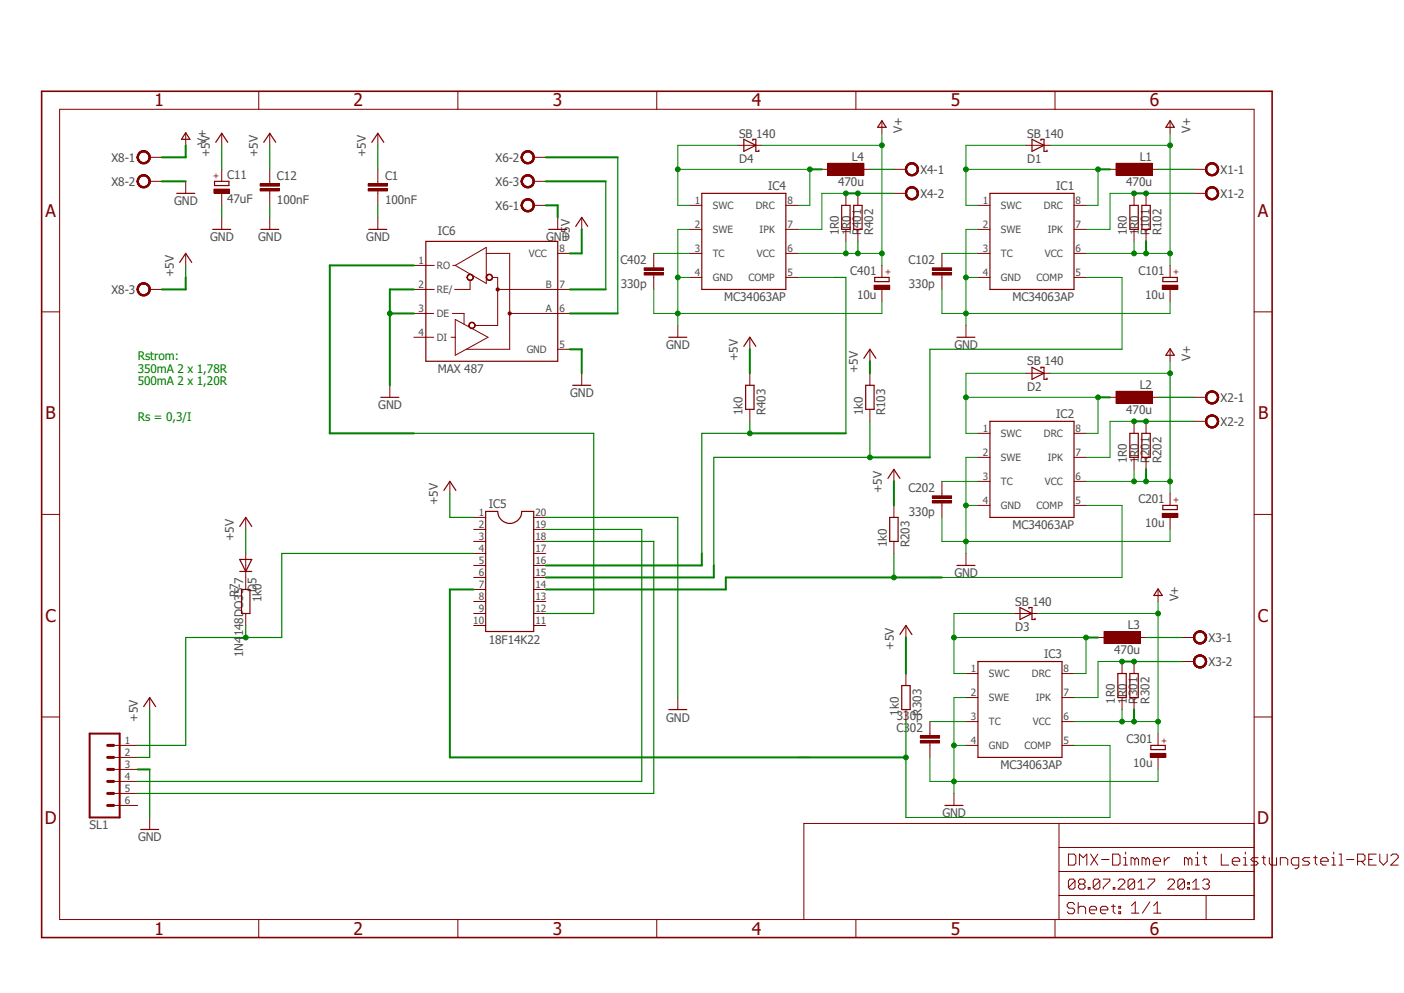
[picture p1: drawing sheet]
<svg xmlns="http://www.w3.org/2000/svg" width="297mm" height="210mm" viewBox="0 0 297 210" stroke-linecap="round" stroke-linejoin="round" font-family="sans-serif">
<defs><g id="words">
<g font-size="3.7" fill="#800000">
<text x="32.7" y="22.5">1</text>
<text x="74.8" y="22.5">2</text>
<text x="116.9" y="22.5">3</text>
<text x="159" y="22.5">4</text>
<text x="201.1" y="22.5">5</text>
<text x="243.2" y="22.5">6</text>
<text x="9.6" y="45.8">A</text>
<text x="266.1" y="45.8">A</text>
<text x="9.7" y="88.7">B</text>
<text x="266.1" y="88.7">B</text>
<text x="9.6" y="131.5">C</text>
<text x="266.1" y="131.5">C</text>
<text x="9.5" y="174.4">D</text>
<text x="266" y="174.4">D</text>
<text x="32.7" y="197.7">1</text>
<text x="74.8" y="197.7">2</text>
<text x="116.9" y="197.7">3</text>
<text x="159" y="197.7">4</text>
<text x="201.1" y="197.7">5</text>
<text x="243.3" y="197.7">6</text>
</g>
<g font-size="2.5" fill="#505050">
<text x="156.3" y="29.1">SB 140</text>
<text x="190.9" y="28.2" transform="rotate(-90 190.9 28.2)">V+</text>
<text x="217.3" y="29.1">SB 140</text>
<text x="251.8" y="28.2" transform="rotate(-90 251.8 28.2)">V+</text>
<text x="23.6" y="34.2">X8-1</text>
<text x="43.6" y="30.7" transform="rotate(-90 43.6 30.7)">V+</text>
<text x="44.4" y="33.3" transform="rotate(-90 44.4 33.3)">+5V</text>
<text x="54.5" y="33.3" transform="rotate(-90 54.5 33.3)">+5V</text>
<text x="77.4" y="33.3" transform="rotate(-90 77.4 33.3)">+5V</text>
<text x="104.8" y="34.2">X6-2</text>
<text x="156.3" y="34.4">D4</text>
<text x="180.2" y="34">L4</text>
<text x="217.3" y="34.4">D1</text>
<text x="241.1" y="34">L1</text>
<text x="23.6" y="39.2">X8-2</text>
<text x="48" y="37.8">C11</text>
<text x="58.6" y="38">C12</text>
<text x="81.5" y="38">C1</text>
<text x="104.8" y="39.2">X6-3</text>
<text x="162.5" y="40.2">IC4</text>
<text x="177.3" y="39.4">470u</text>
<text x="194.7" y="36.7">X4-1</text>
<text x="194.7" y="41.8">X4-2</text>
<text x="223.4" y="40.2">IC1</text>
<text x="238.3" y="39.4">470u</text>
<text x="258.2" y="36.7">X1-1</text>
<text x="258.2" y="41.8">X1-2</text>
<text x="36.8" y="43.4">GND</text>
<text x="48" y="42.9">47uF</text>
<text x="58.6" y="43.1">100nF</text>
<text x="81.5" y="43.1">100nF</text>
<text x="104.8" y="44.3">X6-1</text>
<text x="44.5" y="51.1">GND</text>
<text x="54.6" y="51.1">GND</text>
<text x="77.5" y="51.1">GND</text>
<text x="92.6" y="49.8">IC6</text>
<text x="115.5" y="51.1">GND</text>
<text x="120.5" y="51.1" transform="rotate(-90 120.5 51.1)">+5V</text>
<text x="177.4" y="49.8" transform="rotate(-90 177.4 49.8)">1R0</text>
<text x="180" y="49.8" transform="rotate(-90 180 49.8)">1R0</text>
<text x="182.2" y="49.8" transform="rotate(-90 182.2 49.8)">R401</text>
<text x="184.7" y="49.8" transform="rotate(-90 184.7 49.8)">R402</text>
<text x="238.4" y="49.8" transform="rotate(-90 238.4 49.8)">1R0</text>
<text x="240.9" y="49.8" transform="rotate(-90 240.9 49.8)">1R0</text>
<text x="243.2" y="49.8" transform="rotate(-90 243.2 49.8)">R101</text>
<text x="245.7" y="49.8" transform="rotate(-90 245.7 49.8)">R102</text>
<text x="36.7" y="58.7" transform="rotate(-90 36.7 58.7)">+5V</text>
<text x="131.2" y="55.8">C402</text>
<text x="179.9" y="58.2">C401</text>
<text x="192.2" y="55.8">C102</text>
<text x="240.8" y="58.2">C101</text>
<text x="23.6" y="62.1">X8-3</text>
<text x="131.3" y="60.8">330p</text>
<text x="153.2" y="63.8">MC34063AP</text>
<text x="181.3" y="63.2">10u</text>
<text x="192.3" y="60.8">330p</text>
<text x="214.2" y="63.8">MC34063AP</text>
<text x="242.3" y="63.2">10u</text>
<text x="140.9" y="73.9">GND</text>
<text x="156.1" y="76.4" transform="rotate(-90 156.1 76.4)">+5V</text>
<text x="201.9" y="73.9">GND</text>
<text x="217.3" y="77.3">SB 140</text>
<text x="251.8" y="76.4" transform="rotate(-90 251.8 76.4)">V+</text>
<text x="92.6" y="79">MAX 487</text>
<text x="181.5" y="79" transform="rotate(-90 181.5 79)">+5V</text>
<text x="217.3" y="82.6">D2</text>
<text x="241.1" y="82.3">L2</text>
<text x="80" y="86.6">GND</text>
<text x="120.6" y="84">GND</text>
<text x="157.1" y="87.8" transform="rotate(-90 157.1 87.8)">1k0</text>
<text x="161.9" y="87.8" transform="rotate(-90 161.9 87.8)">R403</text>
<text x="182.5" y="87.8" transform="rotate(-90 182.5 87.8)">1k0</text>
<text x="187.3" y="87.8" transform="rotate(-90 187.3 87.8)">R103</text>
<text x="223.4" y="88.5">IC2</text>
<text x="238.3" y="87.6">470u</text>
<text x="258.2" y="84.9">X2-1</text>
<text x="258.2" y="90">X2-2</text>
<text x="238.4" y="98" transform="rotate(-90 238.4 98)">1R0</text>
<text x="240.9" y="98" transform="rotate(-90 240.9 98)">1R0</text>
<text x="243.2" y="98" transform="rotate(-90 243.2 98)">R201</text>
<text x="245.7" y="98" transform="rotate(-90 245.7 98)">R202</text>
<text x="92.6" y="106.9" transform="rotate(-90 92.6 106.9)">+5V</text>
<text x="103.4" y="107.5">IC5</text>
<text x="186.6" y="104.4" transform="rotate(-90 186.6 104.4)">+5V</text>
<text x="192.2" y="104">C202</text>
<text x="240.8" y="106.4">C201</text>
<text x="192.3" y="109.1">330p</text>
<text x="214.2" y="112">MC34063AP</text>
<text x="242.3" y="111.5">10u</text>
<text x="49.4" y="114.5" transform="rotate(-90 49.4 114.5)">+5V</text>
<text x="187.6" y="115.8" transform="rotate(-90 187.6 115.8)">1k0</text>
<text x="192.4" y="115.8" transform="rotate(-90 192.4 115.8)">R203</text>
<text x="54.2" y="125.2" transform="rotate(-90 54.2 125.2)">D5</text>
<text x="201.9" y="122.1">GND</text>
<text x="50.5" y="126.3" transform="rotate(-90 50.5 126.3)">R7</text>
<text x="55.3" y="127.3" transform="rotate(-90 55.3 127.3)">1k0</text>
<text x="214.8" y="128.1">SB 140</text>
<text x="249.3" y="127.2" transform="rotate(-90 249.3 127.2)">V+</text>
<text x="103.4" y="136.1">18F14K22</text>
<text x="189.1" y="137.4" transform="rotate(-90 189.1 137.4)">+5V</text>
<text x="214.8" y="133.4">D3</text>
<text x="238.6" y="133.1">L3</text>
<text x="255.7" y="135.7">X3-1</text>
<text x="51.4" y="139" transform="rotate(-90 51.4 139)">1N4148DO35-7</text>
<text x="220.9" y="139.2">IC3</text>
<text x="235.7" y="138.4">470u</text>
<text x="255.7" y="140.8">X3-2</text>
<text x="235.8" y="148.8" transform="rotate(-90 235.8 148.8)">1R0</text>
<text x="238.4" y="148.8" transform="rotate(-90 238.4 148.8)">1R0</text>
<text x="240.6" y="148.8" transform="rotate(-90 240.6 148.8)">R301</text>
<text x="243.2" y="148.8" transform="rotate(-90 243.2 148.8)">R302</text>
<text x="29.1" y="152.6" transform="rotate(-90 29.1 152.6)">+5V</text>
<text x="140.9" y="152.6">GND</text>
<text x="189.7" y="154.8">C302</text>
<text x="189.7" y="152.2">330p</text>
<text x="190.1" y="151.3" transform="rotate(-90 190.1 151.3)">1k0</text>
<text x="194.9" y="151.3" transform="rotate(-90 194.9 151.3)">R303</text>
<text x="238.3" y="157.2">C301</text>
<text x="211.6" y="162.7">MC34063AP</text>
<text x="239.7" y="162.3">10u</text>
<text x="199.4" y="172.9">GND</text>
<text x="19" y="175.4">SL1</text>
<text x="29.2" y="178">GND</text>
</g>
<g font-size="2.5" fill="#008000">
<text x="29.1" y="76.2">Rstrom:</text>
<text x="29.1" y="78.8">350mA 2 x 1,78R</text>
<text x="29.1" y="81.5">500mA 2 x 1,20R</text>
<text x="29.1" y="89.1">Rs = 0,3/I</text>
</g>
<g font-size="2.1" fill="#505050">
<text x="147" y="43.1">1</text>
<text x="150.8" y="44.2">SWC</text>
<text x="159.9" y="44.2">DRC</text>
<text x="166.6" y="43.1">8</text>
<text x="207.9" y="43.1">1</text>
<text x="211.8" y="44.2">SWC</text>
<text x="220.9" y="44.2">DRC</text>
<text x="227.5" y="43.1">8</text>
<text x="118.4" y="53.2">8</text>
<text x="147" y="48.1">2</text>
<text x="147" y="53.2">3</text>
<text x="150.8" y="49.3">SWE</text>
<text x="160.7" y="49.3">IPK</text>
<text x="166.6" y="48.1">7</text>
<text x="166.6" y="53.2">6</text>
<text x="207.9" y="48.1">2</text>
<text x="207.9" y="53.2">3</text>
<text x="211.8" y="49.3">SWE</text>
<text x="221.7" y="49.3">IPK</text>
<text x="227.5" y="48.1">7</text>
<text x="227.5" y="53.2">6</text>
<text x="88.6" y="55.8">1</text>
<text x="92.4" y="56.9">RO</text>
<text x="111.8" y="54.4">VCC</text>
<text x="147" y="58.3">4</text>
<text x="150.8" y="54.4">TC</text>
<text x="150.8" y="59.4">GND</text>
<text x="158.3" y="59.4">COMP</text>
<text x="160.1" y="54.4">VCC</text>
<text x="166.6" y="58.3">5</text>
<text x="207.9" y="58.3">4</text>
<text x="211.8" y="54.4">TC</text>
<text x="211.8" y="59.4">GND</text>
<text x="219.3" y="59.4">COMP</text>
<text x="221.1" y="54.4">VCC</text>
<text x="227.5" y="58.3">5</text>
<text x="88.6" y="60.8">2</text>
<text x="88.6" y="65.9">3</text>
<text x="92.4" y="62">RE/</text>
<text x="115.4" y="65.9">A</text>
<text x="115.4" y="60.8">B</text>
<text x="118.4" y="60.8">7</text>
<text x="118.4" y="65.9">6</text>
<text x="88.6" y="71">4</text>
<text x="92.4" y="67.1">DE</text>
<text x="92.4" y="72.1">DI</text>
<text x="111.4" y="74.6">GND</text>
<text x="118.4" y="73.5">5</text>
<text x="207.9" y="91.3">1</text>
<text x="211.8" y="92.4">SWC</text>
<text x="220.9" y="92.4">DRC</text>
<text x="227.5" y="91.3">8</text>
<text x="207.9" y="96.4">2</text>
<text x="207.9" y="101.5">3</text>
<text x="211.8" y="97.5">SWE</text>
<text x="221.7" y="97.5">IPK</text>
<text x="227.5" y="96.4">7</text>
<text x="227.5" y="101.5">6</text>
<text x="207.9" y="106.6">4</text>
<text x="211.8" y="102.6">TC</text>
<text x="211.8" y="107.7">GND</text>
<text x="219.3" y="107.7">COMP</text>
<text x="221.1" y="102.6">VCC</text>
<text x="227.5" y="106.6">5</text>
<text x="101.3" y="109.1">1</text>
<text x="101.3" y="111.6">2</text>
<text x="113.3" y="111.6">19</text>
<text x="113.3" y="109.1">20</text>
<text x="101.3" y="114.2">3</text>
<text x="101.3" y="116.7">4</text>
<text x="101.3" y="119.3">5</text>
<text x="113.3" y="119.3">16</text>
<text x="113.3" y="116.7">17</text>
<text x="113.3" y="114.2">18</text>
<text x="101.3" y="121.8">6</text>
<text x="101.3" y="124.3">7</text>
<text x="113.3" y="124.3">14</text>
<text x="113.3" y="121.8">15</text>
<text x="100.1" y="131.9">10</text>
<text x="101.3" y="126.8">8</text>
<text x="101.3" y="129.4">9</text>
<text x="113.3" y="131.9">11</text>
<text x="113.3" y="129.4">12</text>
<text x="113.3" y="126.8">13</text>
<text x="205.4" y="142.1">1</text>
<text x="209.2" y="143.2">SWC</text>
<text x="218.3" y="143.2">DRC</text>
<text x="225" y="142.1">8</text>
<text x="205.4" y="147.2">2</text>
<text x="209.2" y="148.3">SWE</text>
<text x="219.1" y="148.3">IPK</text>
<text x="225" y="147.2">7</text>
<text x="205.4" y="152.2">3</text>
<text x="209.2" y="153.4">TC</text>
<text x="218.5" y="153.4">VCC</text>
<text x="225" y="152.2">6</text>
<text x="26.4" y="157.3">1</text>
<text x="26.4" y="159.9">2</text>
<text x="205.4" y="157.3">4</text>
<text x="209.2" y="158.5">GND</text>
<text x="216.7" y="158.4">COMP</text>
<text x="225" y="157.3">5</text>
<text x="26.4" y="162.4">3</text>
<text x="26.4" y="164.9">4</text>
<text x="26.4" y="167.5">5</text>
<text x="26.4" y="170">6</text>
</g>
<g font-size="1.8" fill="#800000">
<text x="46.3" y="37.9" transform="rotate(-90 46.3 37.9)">+</text>
<text x="188.4" y="58.3" transform="rotate(-90 188.4 58.3)">+</text>
<text x="249.3" y="58.3" transform="rotate(-90 249.3 58.3)">+</text>
<text x="249.3" y="106.5" transform="rotate(-90 249.3 106.5)">+</text>
<text x="246.8" y="157.3" transform="rotate(-90 246.8 157.3)">+</text>
</g>
</g></defs>
<path d="M8.3 19l288.8 179.6M297.1 19.2l-288.8 179.6" fill="none" stroke="#fff" stroke-width=".21"/>
<path d="M209.4 40.9h17.8v20.3h-17.8zM239 43.4h1.8v5.1h-1.8zM246 58.7h3v.9h-3z" fill="none" stroke="#800000" stroke-width=".25"/>
<path d="M206.9 43.4h2.5M206.9 48.5h2.5M206.9 53.6h2.5M206.9 58.7h2.5M227.2 43.4h2.5M227.2 48.5h2.5M227.2 53.6h2.5M227.2 58.7h2.5M239.9 40.9v2.5M239.9 48.5v2.6" fill="none" stroke="#800000" stroke-width=".21"/>
<path d="M245.9 60.3h3.3v.9h-3.3z" fill-rule="evenodd" fill="#800000"/>
<path d="M199.3 56.1v.5M199.3 58.2v.5M247.5 56.1v2.6M245.9 60.3h3.3v.9h-3.3zM247.5 61.2v2.6" fill="none" stroke="#800000" stroke-width=".21"/>
<path d="M197.2 57.7h4.1v.5h-4.1z" fill-rule="evenodd" fill="#800000"/>
<path d="M197.2 57.7h4.1v.5h-4.1z" fill="none" stroke="#800000" stroke-width=".21"/>
<path d="M197.2 56.6h4.1v.5h-4.1z" fill-rule="evenodd" fill="#800000"/>
<path d="M217 30.7h5.1M247.5 25.7v2.5M197.2 56.6h4.1v.5h-4.1zM199.3 53.6v2.5M199.3 58.7v2.5M204.3 68.8v2.5" fill="none" stroke="#800000" stroke-width=".21"/>
<path d="M218.3 29.5l2.6 1.2-2.6 1.3zM220.2 29.7v-.2h.7v2.5h.6v-.3M247.5 25.5l.9 1.4h-1.8zM202.4 71.3h3.8" fill="none" stroke="#800000" stroke-width=".25"/>
<path d="M236.1 34.5h7.6v2.6h-7.6z" fill-rule="evenodd" fill="#800000"/>
<g fill="none" stroke="#800000" stroke-width=".21">
<path d="M54.7 19.3v3.8M96.9 19.3v3.8M138.9 19.3v3.8M181.1 19.3v3.8M223.2 19.3v3.8M12.6 23.1h252.7v171.4h-252.7zM234.8 35.8h2.6M236.1 34.5h7.6v2.6h-7.6zM242.4 35.8h2.6M8.8 66h3.8M265.3 66h3.8M206.9 91.7h2.5"/>
<path d="M206.9 96.7h2.5M227.2 91.7h2.5M227.2 96.7h2.5M239.9 89.1v2.6M239.9 96.7v2.6M8.8 108.8h3.8M206.9 101.8h2.5M206.9 106.9h2.5M227.2 101.8h2.5M227.2 106.9h2.5M265.3 108.8h3.8M8.8 151.6h3.8"/>
<path d="M265.3 151.6h3.8M224 174.2v20.3M224 179.2h41.3M265.3 174.2h-95.2v20.3M54.7 194.5v3.8M96.9 194.5v3.8M138.9 194.5v3.8M181.1 194.5v3.8M223.2 194.5v3.8M224 189.4h41.3M224 184.3h41.3M226 180.6h1.2l.4 .4v1.6l-.4 .4h-1.2z"/>
<path d="M227.3 191.3l-.4-.4h-.8l-.3 .4v.4l.3 .4h.8l.4 .3v.4l-.4 .5h-.8l-.3-.5M227.4 186.3l-.3-.4h-.7l-.4 .4v1.4M227.4 186.3v1.4l-.3 .3h-.7l-.4-.3M227.4 186.3l-1.4 1.4M228.1 190.9v2.4M228.1 192.1l.4-.4h.8l.4 .4v1.2M228.3 183v-2.4l.9 .8 .7-.8v2.4M228.5 187l-.4-.4v-.3l.4-.4h.7l.3 .4v.3l-.3 .4M228.5 187l-.4 .3v.4l.4 .3h.7l.3-.3v-.4l-.3-.3M228.5 187h.7M230.2 187.7h.4v.3h-.4zM230.5 192.4h1.5v-.3l-.4-.4h-.8l-.3 .4v.7l.3 .5h.8"/>
<path d="M230.7 180.6l1.5 2.4M232.2 180.6l-1.5 2.4M232.7 186.3l-.4-.4h-.7l-.3 .4v1.4M232.7 186.3v1.4l-.4 .3h-.7l-.3-.3M232.7 186.3l-1.4 1.4M232.8 192.4h1.6v-.3l-.5-.4h-.7l-.4 .4v.7l.4 .5h.7M233 181.8h1.6M233.4 185.9h1.4v.4l-1.4 1.4v.3M235.1 191.7h.8M235.4 180.6h1.2l.3 .4v1.6l-.3 .4h-1.2zM235.5 187.7h.3v.3h-.3zM235.5 191.3v1.5l.4 .5"/>
<path d="M236.5 186.3l.4-.4h.7l.4 .4v.3l-1.5 1.4h1.5M236.7 191.7h.4v.4h-.4zM236.7 192.8h.4v.5h-.4zM237.7 183h.8M237.7 181.4h.4v1.6M238.1 180.2v.4M239.4 191.6l.8-.8v2.3M239.4 193.1h1.5M240 186.3v1.4l-.3 .3h-.7l-.4-.3M240 186.3l-.3-.4h-.7l-.4 .4v1.4M240 186.3l-1.4 1.4M240.1 181.8l-.5-.4h-.3v1.6"/>
<path d="M240.1 181.8v1.2M240.1 181.8l.4-.4 .3 .4v1.2M240.7 188h1.4M240.7 186.6l.7-.7v2.1M242.4 181.8l-.4-.4h-.4v1.6M242.4 181.8v1.2M242.4 181.8l.4-.4 .4 .4v1.2M242.9 185.9h1.4v.4l-1.4 1.4v.3M243.2 190.8l-1.5 2.3M244 182.2h1.5v-.4l-.4-.4h-.8l-.3 .4v.8l.3 .4h.8M244.1 193.1h1.5M244.1 191.6l.7-.8v2.3"/>
<path d="M246.3 181.4v1.6M247.1 186.3l.3-.4h.7l.4 .4v.3l-1.4 1.4h1.4M247.4 181.4h-.3l-.8 .8M250.6 186.3v1.4l-.4 .3h-.7l-.3-.3M250.6 186.3l-.4-.4h-.7l-.3 .4v1.4M250.6 186.3l-1.4 1.4M251.2 187.7h.4v.3h-.4zM251.2 186.6h.4v.4h-.4zM251.4 181.8l-.4-.4h-.4v1.6M251.4 181.8v1.2M251.4 181.8l.4-.4 .3 .4v1.2M252.3 188h1.4"/>
<path d="M252.3 186.6l.7-.7v2.1M252.9 183h.8M252.9 181.4h.4v1.6M253.3 180.2v.4M254.4 186.3l.4-.4h.7l.3 .4v.3l-.3 .4M254.5 181.4h.8M254.8 181v1.6l.5 .4M255.1 189.4v5.1M255.1 187h.4M255.5 187l.3 .3v.4l-.3 .3h-.7l-.4-.3M258.4 180.6v2.4h1.5M260.7 182.2h1.6v-.4l-.4-.4h-.8l-.4 .4v.8l.4 .4h.8"/>
<path d="M263.1 183h.7M263.1 181.4h.3v1.6M263.4 180.2v.4M266.1 181.4h-1.1l-.4 .4 .4 .4h.8l.3 .4-.3 .4h-1.2M267 181.4h.7M267.3 181v1.6l.4 .4M268.5 181.4v1.2l.4 .4h1.1v-1.6M270.8 183v-1.6h1.2l.4 .4v1.2M274.7 183h-1.1l-.4-.4v-.8l.4-.4h1.1v1.9l-.3 .4h-.5M277.1 181.4h-1.2l-.4 .4 .4 .4h.8l.4 .4-.4 .4h-1.2M277.9 181.4h.7M278.3 181v1.6l.3 .4"/>
<path d="M279.4 182.2h1.6v-.4l-.4-.4h-.8l-.4 .4v.8l.4 .4h.8M281.8 183h.7M281.8 181.4h.4v1.6M282.2 180.2v.4M283.3 183h.8M283.3 180.6h.4v2.4M284.9 181.8h1.5M287.2 182.2h1.2l.4-.4v-.8l-.4-.4h-1.2v2.4M288 182.2l.8 .8M289.6 181.8h.7M291.1 180.6h-1.5v2.4h1.5M291.9 180.6v1.6l.8 .8 .8-.8v-1.6"/>
<path d="M294.2 181l.4-.4h.8l.4 .4v.4l-1.6 1.6h1.6"/>
</g>
<path d="M8.8 19.3h260.3v179h-260.3z" fill="none" stroke="#800000" stroke-width=".34"/>
<path d="M209.4 89.1h17.8v20.3h-17.8zM239 91.7h1.8v5h-1.8zM246 106.9h3v.9h-3z" fill="none" stroke="#800000" stroke-width=".25"/>
<path d="M245.9 108.6h3.3v.8h-3.3z" fill-rule="evenodd" fill="#800000"/>
<path d="M199.3 104.4v.5M199.3 106.4v.5M245.9 108.6h3.3v.8h-3.3zM247.5 104.4v2.5M247.5 109.4v2.6" fill="none" stroke="#800000" stroke-width=".21"/>
<path d="M197.2 105.9h4.1v.5h-4.1z" fill-rule="evenodd" fill="#800000"/>
<path d="M197.2 105.9h4.1v.5h-4.1z" fill="none" stroke="#800000" stroke-width=".21"/>
<path d="M197.2 104.9h4.1v.5h-4.1z" fill-rule="evenodd" fill="#800000"/>
<path d="M217 79h5.1M247.5 73.9v2.5M197.2 104.9h4.1v.5h-4.1zM199.3 101.8v2.6M199.3 106.9v2.5M204.3 117.1v2.5" fill="none" stroke="#800000" stroke-width=".21"/>
<path d="M218.3 77.7l2.6 1.3-2.6 1.2zM220.2 77.9v-.2h.7v2.5h.6v-.2M247.5 73.7l.9 1.4h-1.8zM202.4 119.6h3.8" fill="none" stroke="#800000" stroke-width=".25"/>
<path d="M236.1 82.8h7.6v2.5h-7.6z" fill-rule="evenodd" fill="#800000"/>
<g fill="none" stroke="#800000" stroke-width=".21">
<path d="M234.8 84h2.6M236.1 82.8h7.6v2.5h-7.6zM242.4 84h2.6M237.4 139.9v2.6M204.3 142.5h2.6M204.3 147.5h2.6M204.3 152.6h2.6M204.3 157.6h2.6M224.7 142.5h2.5M224.7 147.5h2.5M224.7 152.6h2.5M224.7 157.6h2.5"/>
<path d="M237.4 147.5v2.6"/>
</g>
<path d="M206.9 139.9h17.8v20.3h-17.8zM236.5 142.5h1.8v5h-1.8zM243.5 157.6h3v.9h-3z" fill="none" stroke="#800000" stroke-width=".25"/>
<path d="M243.3 159.3h3.3v.9h-3.3z" fill-rule="evenodd" fill="#800000"/>
<path d="M196.7 155.2v.4M196.7 157.1v.5M243.3 159.3h3.3v.9h-3.3zM245 155.2v2.4M245 160.2v2.5" fill="none" stroke="#800000" stroke-width=".21"/>
<path d="M194.7 156.6h4.1v.5h-4.1z" fill-rule="evenodd" fill="#800000"/>
<path d="M194.7 156.6h4.1v.5h-4.1z" fill="none" stroke="#800000" stroke-width=".21"/>
<path d="M194.7 155.6h4.1v.5h-4.1z" fill-rule="evenodd" fill="#800000"/>
<path d="M214.5 129.8h5.1M245 124.7v2.5M194.7 155.6h4.1v.5h-4.1zM196.7 152.6v2.6M196.7 157.6v2.6M201.8 167.8v2.5" fill="none" stroke="#800000" stroke-width=".21"/>
<path d="M215.8 128.5l2.5 1.3-2.5 1.2zM217.7 128.7v-.2h.6v2.5h.6v-.2M245 124.5l.9 1.4h-1.8zM199.9 170.3h3.8" fill="none" stroke="#800000" stroke-width=".25"/>
<path d="M233.6 133.6h7.6v2.5h-7.6z" fill-rule="evenodd" fill="#800000"/>
<g fill="none" stroke="#800000" stroke-width=".21">
<path d="M145.9 43.4h2.6M145.9 48.5h2.6M145.9 53.6h2.6M145.9 58.7h2.6M166.2 43.4h2.6M166.2 48.5h2.6M166.2 53.6h2.6M166.2 58.7h2.6M178.9 40.9v2.5M178.9 48.5v2.6M232.3 134.8h2.5M233.6 133.6h7.6v2.5h-7.6z"/>
<path d="M239.9 134.8h2.5"/>
</g>
<path d="M148.5 40.9h17.7v20.3h-17.7zM178.1 43.4h1.7v5.1h-1.7zM185 58.7h3.1v.9h-3.1z" fill="none" stroke="#800000" stroke-width=".25"/>
<path d="M184.9 60.3h3.3v.9h-3.3z" fill-rule="evenodd" fill="#800000"/>
<path d="M138.3 56.1v.5M138.3 58.2v.5M186.6 56.1v2.6M184.9 60.3h3.3v.9h-3.3zM186.6 61.2v2.6" fill="none" stroke="#800000" stroke-width=".21"/>
<path d="M136.3 57.7h4v.5h-4z" fill-rule="evenodd" fill="#800000"/>
<path d="M136.3 57.7h4v.5h-4z" fill="none" stroke="#800000" stroke-width=".21"/>
<path d="M136.3 56.6h4v.5h-4z" fill-rule="evenodd" fill="#800000"/>
<path d="M156.1 30.7h5.1M186.6 25.7v2.5M136.3 56.6h4v.5h-4zM138.3 53.6v2.5M138.3 58.7v2.5M143.4 68.8v2.5" fill="none" stroke="#800000" stroke-width=".21"/>
<path d="M157.4 29.5l2.5 1.2-2.5 1.3zM159.3 29.7v-.2h.6v2.5h.6v-.3M186.6 25.5l.9 1.4h-1.8zM141.5 71.3h3.8" fill="none" stroke="#800000" stroke-width=".25"/>
<path d="M175.1 34.5h7.7v2.6h-7.7z" fill-rule="evenodd" fill="#800000"/>
<path d="M39.3 28.2v2.5M39.3 38.4v2.5M173.9 35.8h2.5M175.1 34.5h7.7v2.6h-7.7zM181.5 35.8h2.5" fill="none" stroke="#800000" stroke-width=".21"/>
<path d="M39.3 28.1l.9 1.4h-1.8zM45.4 38.4h3v.8h-3zM37.4 40.9h3.8" fill="none" stroke="#800000" stroke-width=".25"/>
<path d="M45.3 40h3.3v.9h-3.3z" fill-rule="evenodd" fill="#800000"/>
<path d="M46.9 35.8v2.6M57.1 38.4v.5M39.3 53.6v2.5M45.3 40h3.3v.9h-3.3zM46.9 40.9v2.5M57.1 40.4v.5M52 109.4v2.6M52 117.1v7.6M95.2 101.8v2.6M52 129.8v2.5" fill="none" stroke="#800000" stroke-width=".21"/>
<path d="M38 55.5l1.3-1.9 1.3 1.9M50.7 118.3h2.6l-1.3 2.6zM50.7 111.3l1.3-1.9 1.3 1.9M93.9 103.7l1.3-1.9 1.2 1.9M50.7 120.9h2.6M51.1 124.7h1.8v5.1h-1.8z" fill="none" stroke="#800000" stroke-width=".25"/>
<path d="M55 38.9h4.1v.5h-4.1z" fill-rule="evenodd" fill="#800000"/>
<path d="M55 38.9h4.1v.5h-4.1z" fill="none" stroke="#800000" stroke-width=".21"/>
<path d="M55 39.9h4.1v.5h-4.1z" fill-rule="evenodd" fill="#800000"/>
<g fill="none" stroke="#800000" stroke-width=".21">
<path d="M46.9 28.2v2.5M55 39.9h4.1v.5h-4.1zM57.1 28.2v2.5M57.1 35.8v2.6M46.9 46v2.5M57.1 40.9v2.5M57.1 46v2.5M181.5 40.9v2.5M181.5 48.5v2.6M242.4 40.9v2.5M242.4 48.5v2.6M158.6 79v2.5"/>
<path d="M184 79v2.5M158.6 86.6v2.5M184 86.6v2.5M242.4 89.1v2.6M242.4 96.7v2.6M100.2 109.4h2.5M100.2 112h2.5M100.2 114.5h2.5M100.2 117.1h2.5M100.2 119.6h2.5M112.9 109.4h2.5M112.9 112h2.5"/>
<path d="M112.9 114.5h2.5M112.9 117.1h2.5M112.9 119.6h2.5M189.1 106.9v2.5M189.1 114.5v2.6M100.2 122.1h2.5M100.2 124.7h2.5M100.2 127.2h2.5M100.2 129.8h2.5M100.2 132.3h2.5M112.9 122.1h2.5M112.9 124.7h2.5"/>
<path d="M112.9 127.2h2.5M112.9 129.8h2.5M112.9 132.3h2.5M239.9 139.9v2.6M24 157.6h5.1M31.7 147.5v2.6M143.4 147.5v2.6M191.6 142.5v2.5M191.6 150.1v2.5M239.9 147.5v2.6M24 160.2h5.1M24 162.7h5.1"/>
<path d="M24 165.3h5.1M24 167.8h5.1M24 170.3h5.1M31.7 172.9v2.5"/>
</g>
<g fill="none" stroke="#800000" stroke-width=".25">
<path d="M45.6 30.1l1.3-1.9 1.3 1.9M55.8 30.1l1.3-1.9 1.2 1.9M45 48.5h3.8M55.2 48.5h3.8M180.6 43.4h1.8v5.1h-1.8zM241.6 43.4h1.7v5.1h-1.7zM157.7 81.5h1.8v5.1h-1.8zM183.1 81.5h1.8v5.1h-1.8zM241.6 91.7h1.7v5h-1.7zM102.7 108.2h2.6a2.54 2.54 0 0 0 2.5 2.5 2.54 2.54 0 0 0 2.6-2.5h2.5v25.4h-10.2zM188.2 109.4h1.8v5.1h-1.8zM30.4 149.4l1.3-1.9 1.2 1.9"/>
<path d="M141.5 150.1h3.8M190.8 145h1.7v5.1h-1.7zM239 142.5h1.8v5h-1.8zM29.8 175.4h3.8"/>
</g>
<path d="M19 155.2h6.3v17.7h-6.3z" fill="none" stroke="#800000" stroke-width=".42"/>
<path d="M22.8 157.6h1.2M22.8 162.7h1.2M22.8 160.2h1.2M22.8 167.8h1.2M22.8 165.3h1.2M22.8 170.3h1.2" fill="none" stroke="#800000" stroke-width=".64"/>
<path d="M255.3 83.1a1.41 1.41 0 0 1 2.3 .1 1.41 1.41 0 0 1-.7 2.1 1.41 1.41 0 0 1-1.9-1.3h.3a1.15 1.15 0 0 1 1.7-.9 1.15 1.15 0 0 1 .2 1.9 1.15 1.15 0 0 1-1.9-.5v-.5h-.3z" fill-rule="evenodd" fill="#800000"/>
<path d="M255.3 83.1a1.41 1.41 0 0 1 2.3 .1 1.41 1.41 0 0 1-.7 2.1 1.41 1.41 0 0 1-1.9-1.3h.3a1.15 1.15 0 0 1 1.7-.9 1.15 1.15 0 0 1 .2 1.9 1.15 1.15 0 0 1-1.9-.5v-.5h-.3z" fill="none" stroke="#800000" stroke-width=".21"/>
<path d="M255.3 83.1a1.41 1.41 0 0 1 2.3 .1 1.41 1.41 0 0 1-.7 2.1 1.41 1.41 0 0 1-1.9-1.3h.3a1.15 1.15 0 0 1 1.7-.9 1.15 1.15 0 0 1 .2 1.9 1.15 1.15 0 0 1-1.9-.5v-.5h-.3z" fill-rule="evenodd" fill="#800000"/>
<path d="M255.3 83.1a1.41 1.41 0 0 1 2.3 .1 1.41 1.41 0 0 1-.7 2.1 1.41 1.41 0 0 1-1.9-1.3h.3a1.15 1.15 0 0 1 1.7-.9 1.15 1.15 0 0 1 .2 1.9 1.15 1.15 0 0 1-1.9-.5v-.5h-.3z" fill="none" stroke="#800000" stroke-width=".21"/>
<path d="M255.3 83.1a1.41 1.41 0 0 1 2.3 .1 1.41 1.41 0 0 1-.7 2.1 1.41 1.41 0 0 1-1.9-1.3h.3a1.15 1.15 0 0 1 1.7-.9 1.15 1.15 0 0 1 .2 1.9 1.15 1.15 0 0 1-1.9-.5v-.5h-.3z" fill-rule="evenodd" fill="#800000"/>
<path d="M252.6 84h2.5M255.3 83.1a1.41 1.41 0 0 1 2.3 .1 1.41 1.41 0 0 1-.7 2.1 1.41 1.41 0 0 1-1.9-1.3h.3a1.15 1.15 0 0 1 1.7-.9 1.15 1.15 0 0 1 .2 1.9 1.15 1.15 0 0 1-1.9-.5v-.5h-.3z" fill="none" stroke="#800000" stroke-width=".21"/>
<path d="M255.3 88.2a1.41 1.41 0 0 1 2.3 .1 1.41 1.41 0 0 1-.7 2.1 1.41 1.41 0 0 1-1.9-1.3h.3a1.15 1.15 0 0 1 1.6-.9 1.15 1.15 0 0 1 .2 1.9 1.15 1.15 0 0 1-1.8-.6v-.4h-.3z" fill-rule="evenodd" fill="#800000"/>
<path d="M255.3 88.2a1.41 1.41 0 0 1 2.3 .1 1.41 1.41 0 0 1-.7 2.1 1.41 1.41 0 0 1-1.9-1.3h.3a1.15 1.15 0 0 1 1.6-.9 1.15 1.15 0 0 1 .2 1.9 1.15 1.15 0 0 1-1.8-.6v-.4h-.3z" fill="none" stroke="#800000" stroke-width=".21"/>
<path d="M255.3 88.2a1.41 1.41 0 0 1 2.3 .1 1.41 1.41 0 0 1-.7 2.1 1.41 1.41 0 0 1-1.9-1.3h.3a1.15 1.15 0 0 1 1.6-.9 1.15 1.15 0 0 1 .2 1.9 1.15 1.15 0 0 1-1.8-.6v-.4h-.3z" fill-rule="evenodd" fill="#800000"/>
<path d="M255.3 88.2a1.41 1.41 0 0 1 2.3 .1 1.41 1.41 0 0 1-.7 2.1 1.41 1.41 0 0 1-1.9-1.3h.3a1.15 1.15 0 0 1 1.6-.9 1.15 1.15 0 0 1 .2 1.9 1.15 1.15 0 0 1-1.8-.6v-.4h-.3z" fill="none" stroke="#800000" stroke-width=".21"/>
<path d="M255.3 88.2a1.41 1.41 0 0 1 2.3 .1 1.41 1.41 0 0 1-.7 2.1 1.41 1.41 0 0 1-1.9-1.3h.3a1.15 1.15 0 0 1 1.6-.9 1.15 1.15 0 0 1 .2 1.9 1.15 1.15 0 0 1-1.8-.6v-.4h-.3z" fill-rule="evenodd" fill="#800000"/>
<path d="M252.6 89.1h2.5M255.3 88.2a1.41 1.41 0 0 1 2.3 .1 1.41 1.41 0 0 1-.7 2.1 1.41 1.41 0 0 1-1.9-1.3h.3a1.15 1.15 0 0 1 1.6-.9 1.15 1.15 0 0 1 .2 1.9 1.15 1.15 0 0 1-1.8-.6v-.4h-.3z" fill="none" stroke="#800000" stroke-width=".21"/>
<path d="M191.9 34.9a1.39 1.39 0 0 1 2.2 .2 1.39 1.39 0 0 1-.8 2.1 1.39 1.39 0 0 1-1.8-1.4h.3a1.13 1.13 0 0 1 1.5-1.1 1.13 1.13 0 0 1 .4 1.8 1.13 1.13 0 0 1-1.8-.3l-.1-.4h-.3z" fill-rule="evenodd" fill="#800000"/>
<path d="M191.9 34.9a1.39 1.39 0 0 1 2.2 .2 1.39 1.39 0 0 1-.8 2.1 1.39 1.39 0 0 1-1.8-1.4h.3a1.13 1.13 0 0 1 1.5-1.1 1.13 1.13 0 0 1 .4 1.8 1.13 1.13 0 0 1-1.8-.3l-.1-.4h-.3z" fill="none" stroke="#800000" stroke-width=".21"/>
<path d="M191.9 34.9a1.39 1.39 0 0 1 2.2 .2 1.39 1.39 0 0 1-.8 2.1 1.39 1.39 0 0 1-1.8-1.4h.3a1.13 1.13 0 0 1 1.5-1.1 1.13 1.13 0 0 1 .4 1.8 1.13 1.13 0 0 1-1.8-.3l-.1-.4h-.3z" fill-rule="evenodd" fill="#800000"/>
<path d="M191.9 34.9a1.39 1.39 0 0 1 2.2 .2 1.39 1.39 0 0 1-.8 2.1 1.39 1.39 0 0 1-1.8-1.4h.3a1.13 1.13 0 0 1 1.5-1.1 1.13 1.13 0 0 1 .4 1.8 1.13 1.13 0 0 1-1.8-.3l-.1-.4h-.3z" fill="none" stroke="#800000" stroke-width=".21"/>
<path d="M191.9 34.9a1.39 1.39 0 0 1 2.2 .2 1.39 1.39 0 0 1-.8 2.1 1.39 1.39 0 0 1-1.8-1.4h.3a1.13 1.13 0 0 1 1.5-1.1 1.13 1.13 0 0 1 .4 1.8 1.13 1.13 0 0 1-1.8-.3l-.1-.4h-.3z" fill-rule="evenodd" fill="#800000"/>
<path d="M189.1 35.8h2.5M191.9 34.9a1.39 1.39 0 0 1 2.2 .2 1.39 1.39 0 0 1-.8 2.1 1.39 1.39 0 0 1-1.8-1.4h.3a1.13 1.13 0 0 1 1.5-1.1 1.13 1.13 0 0 1 .4 1.8 1.13 1.13 0 0 1-1.8-.3l-.1-.4h-.3z" fill="none" stroke="#800000" stroke-width=".21"/>
<path d="M191.9 40a1.39 1.39 0 0 1 2.2 .2 1.39 1.39 0 0 1-.8 2.1 1.39 1.39 0 0 1-1.8-1.4h.3a1.13 1.13 0 0 1 1.5-1.1 1.13 1.13 0 0 1 .4 1.8 1.13 1.13 0 0 1-1.8-.3l-.1-.4h-.3z" fill-rule="evenodd" fill="#800000"/>
<path d="M191.9 40a1.39 1.39 0 0 1 2.2 .2 1.39 1.39 0 0 1-.8 2.1 1.39 1.39 0 0 1-1.8-1.4h.3a1.13 1.13 0 0 1 1.5-1.1 1.13 1.13 0 0 1 .4 1.8 1.13 1.13 0 0 1-1.8-.3l-.1-.4h-.3z" fill="none" stroke="#800000" stroke-width=".21"/>
<path d="M191.9 40a1.39 1.39 0 0 1 2.2 .2 1.39 1.39 0 0 1-.8 2.1 1.39 1.39 0 0 1-1.8-1.4h.3a1.13 1.13 0 0 1 1.5-1.1 1.13 1.13 0 0 1 .4 1.8 1.13 1.13 0 0 1-1.8-.3l-.1-.4h-.3z" fill-rule="evenodd" fill="#800000"/>
<path d="M191.9 40a1.39 1.39 0 0 1 2.2 .2 1.39 1.39 0 0 1-.8 2.1 1.39 1.39 0 0 1-1.8-1.4h.3a1.13 1.13 0 0 1 1.5-1.1 1.13 1.13 0 0 1 .4 1.8 1.13 1.13 0 0 1-1.8-.3l-.1-.4h-.3z" fill="none" stroke="#800000" stroke-width=".21"/>
<path d="M191.9 40a1.39 1.39 0 0 1 2.2 .2 1.39 1.39 0 0 1-.8 2.1 1.39 1.39 0 0 1-1.8-1.4h.3a1.13 1.13 0 0 1 1.5-1.1 1.13 1.13 0 0 1 .4 1.8 1.13 1.13 0 0 1-1.8-.3l-.1-.4h-.3z" fill-rule="evenodd" fill="#800000"/>
<path d="M189.1 40.9h2.5M191.9 40a1.39 1.39 0 0 1 2.2 .2 1.39 1.39 0 0 1-.8 2.1 1.39 1.39 0 0 1-1.8-1.4h.3a1.13 1.13 0 0 1 1.5-1.1 1.13 1.13 0 0 1 .4 1.8 1.13 1.13 0 0 1-1.8-.3l-.1-.4h-.3z" fill="none" stroke="#800000" stroke-width=".21"/>
<path d="M252.8 133.9a1.4 1.4 0 0 1 2.2 .1 1.4 1.4 0 0 1-.7 2.1 1.4 1.4 0 0 1-1.8-1.3h.2a1.15 1.15 0 0 1 1.7-.9 1.15 1.15 0 0 1 .2 1.9 1.15 1.15 0 0 1-1.8-.6l-.1-.4h-.2z" fill-rule="evenodd" fill="#800000"/>
<path d="M252.8 133.9a1.4 1.4 0 0 1 2.2 .1 1.4 1.4 0 0 1-.7 2.1 1.4 1.4 0 0 1-1.8-1.3h.2a1.15 1.15 0 0 1 1.7-.9 1.15 1.15 0 0 1 .2 1.9 1.15 1.15 0 0 1-1.8-.6l-.1-.4h-.2z" fill="none" stroke="#800000" stroke-width=".21"/>
<path d="M252.8 133.9a1.4 1.4 0 0 1 2.2 .1 1.4 1.4 0 0 1-.7 2.1 1.4 1.4 0 0 1-1.8-1.3h.2a1.15 1.15 0 0 1 1.7-.9 1.15 1.15 0 0 1 .2 1.9 1.15 1.15 0 0 1-1.8-.6l-.1-.4h-.2z" fill-rule="evenodd" fill="#800000"/>
<path d="M252.8 133.9a1.4 1.4 0 0 1 2.2 .1 1.4 1.4 0 0 1-.7 2.1 1.4 1.4 0 0 1-1.8-1.3h.2a1.15 1.15 0 0 1 1.7-.9 1.15 1.15 0 0 1 .2 1.9 1.15 1.15 0 0 1-1.8-.6l-.1-.4h-.2z" fill="none" stroke="#800000" stroke-width=".21"/>
<path d="M252.8 133.9a1.4 1.4 0 0 1 2.2 .1 1.4 1.4 0 0 1-.7 2.1 1.4 1.4 0 0 1-1.8-1.3h.2a1.15 1.15 0 0 1 1.7-.9 1.15 1.15 0 0 1 .2 1.9 1.15 1.15 0 0 1-1.8-.6l-.1-.4h-.2z" fill-rule="evenodd" fill="#800000"/>
<path d="M250.1 134.8h2.5M252.8 133.9a1.4 1.4 0 0 1 2.2 .1 1.4 1.4 0 0 1-.7 2.1 1.4 1.4 0 0 1-1.8-1.3h.2a1.15 1.15 0 0 1 1.7-.9 1.15 1.15 0 0 1 .2 1.9 1.15 1.15 0 0 1-1.8-.6l-.1-.4h-.2z" fill="none" stroke="#800000" stroke-width=".21"/>
<path d="M252.8 139a1.41 1.41 0 0 1 2.2 0 1.41 1.41 0 0 1-.7 2.2 1.41 1.41 0 0 1-1.8-1.3h.2a1.14 1.14 0 0 1 1.5-1.1 1.14 1.14 0 0 1 .6 1.8 1.14 1.14 0 0 1-1.8 0l-.3-.7h-.2z" fill-rule="evenodd" fill="#800000"/>
<path d="M252.8 139a1.41 1.41 0 0 1 2.2 0 1.41 1.41 0 0 1-.7 2.2 1.41 1.41 0 0 1-1.8-1.3h.2a1.14 1.14 0 0 1 1.5-1.1 1.14 1.14 0 0 1 .6 1.8 1.14 1.14 0 0 1-1.8 0l-.3-.7h-.2z" fill="none" stroke="#800000" stroke-width=".21"/>
<path d="M252.8 139a1.41 1.41 0 0 1 2.2 0 1.41 1.41 0 0 1-.7 2.2 1.41 1.41 0 0 1-1.8-1.3h.2a1.14 1.14 0 0 1 1.5-1.1 1.14 1.14 0 0 1 .6 1.8 1.14 1.14 0 0 1-1.8 0l-.3-.7h-.2z" fill-rule="evenodd" fill="#800000"/>
<path d="M252.8 139a1.41 1.41 0 0 1 2.2 0 1.41 1.41 0 0 1-.7 2.2 1.41 1.41 0 0 1-1.8-1.3h.2a1.14 1.14 0 0 1 1.5-1.1 1.14 1.14 0 0 1 .6 1.8 1.14 1.14 0 0 1-1.8 0l-.3-.7h-.2z" fill="none" stroke="#800000" stroke-width=".21"/>
<path d="M252.8 139a1.41 1.41 0 0 1 2.2 0 1.41 1.41 0 0 1-.7 2.2 1.41 1.41 0 0 1-1.8-1.3h.2a1.14 1.14 0 0 1 1.5-1.1 1.14 1.14 0 0 1 .6 1.8 1.14 1.14 0 0 1-1.8 0l-.3-.7h-.2z" fill-rule="evenodd" fill="#800000"/>
<path d="M250.1 139.9h2.5M252.8 139a1.41 1.41 0 0 1 2.2 0 1.41 1.41 0 0 1-.7 2.2 1.41 1.41 0 0 1-1.8-1.3h.2a1.14 1.14 0 0 1 1.5-1.1 1.14 1.14 0 0 1 .6 1.8 1.14 1.14 0 0 1-1.8 0l-.3-.7h-.2z" fill="none" stroke="#800000" stroke-width=".21"/>
<path d="M255.3 34.9a1.4 1.4 0 0 1 2.3 .1 1.4 1.4 0 0 1-.8 2.1 1.4 1.4 0 0 1-1.8-1.3h.3a1.15 1.15 0 0 1 1.6-.9 1.15 1.15 0 0 1 .2 1.9 1.15 1.15 0 0 1-1.8-.6v-.4h-.3z" fill-rule="evenodd" fill="#800000"/>
<path d="M255.3 34.9a1.4 1.4 0 0 1 2.3 .1 1.4 1.4 0 0 1-.8 2.1 1.4 1.4 0 0 1-1.8-1.3h.3a1.15 1.15 0 0 1 1.6-.9 1.15 1.15 0 0 1 .2 1.9 1.15 1.15 0 0 1-1.8-.6v-.4h-.3z" fill="none" stroke="#800000" stroke-width=".21"/>
<path d="M255.3 34.9a1.4 1.4 0 0 1 2.3 .1 1.4 1.4 0 0 1-.8 2.1 1.4 1.4 0 0 1-1.8-1.3h.3a1.15 1.15 0 0 1 1.6-.9 1.15 1.15 0 0 1 .2 1.9 1.15 1.15 0 0 1-1.8-.6v-.4h-.3z" fill-rule="evenodd" fill="#800000"/>
<path d="M255.3 34.9a1.4 1.4 0 0 1 2.3 .1 1.4 1.4 0 0 1-.8 2.1 1.4 1.4 0 0 1-1.8-1.3h.3a1.15 1.15 0 0 1 1.6-.9 1.15 1.15 0 0 1 .2 1.9 1.15 1.15 0 0 1-1.8-.6v-.4h-.3z" fill="none" stroke="#800000" stroke-width=".21"/>
<path d="M255.3 34.9a1.4 1.4 0 0 1 2.3 .1 1.4 1.4 0 0 1-.8 2.1 1.4 1.4 0 0 1-1.8-1.3h.3a1.15 1.15 0 0 1 1.6-.9 1.15 1.15 0 0 1 .2 1.9 1.15 1.15 0 0 1-1.8-.6v-.4h-.3z" fill-rule="evenodd" fill="#800000"/>
<path d="M252.6 35.8h2.5M255.3 34.9a1.4 1.4 0 0 1 2.3 .1 1.4 1.4 0 0 1-.8 2.1 1.4 1.4 0 0 1-1.8-1.3h.3a1.15 1.15 0 0 1 1.6-.9 1.15 1.15 0 0 1 .2 1.9 1.15 1.15 0 0 1-1.8-.6v-.4h-.3z" fill="none" stroke="#800000" stroke-width=".21"/>
<path d="M255.3 40a1.4 1.4 0 0 1 2.3 .1 1.4 1.4 0 0 1-.8 2.1 1.4 1.4 0 0 1-1.8-1.3h.3a1.15 1.15 0 0 1 1.6-1 1.15 1.15 0 0 1 .2 1.9 1.15 1.15 0 0 1-1.8-.5v-.4h-.3z" fill-rule="evenodd" fill="#800000"/>
<path d="M255.3 40a1.4 1.4 0 0 1 2.3 .1 1.4 1.4 0 0 1-.8 2.1 1.4 1.4 0 0 1-1.8-1.3h.3a1.15 1.15 0 0 1 1.6-1 1.15 1.15 0 0 1 .2 1.9 1.15 1.15 0 0 1-1.8-.5v-.4h-.3z" fill="none" stroke="#800000" stroke-width=".21"/>
<path d="M255.3 40a1.4 1.4 0 0 1 2.3 .1 1.4 1.4 0 0 1-.8 2.1 1.4 1.4 0 0 1-1.8-1.3h.3a1.15 1.15 0 0 1 1.6-1 1.15 1.15 0 0 1 .2 1.9 1.15 1.15 0 0 1-1.8-.5v-.4h-.3z" fill-rule="evenodd" fill="#800000"/>
<path d="M255.3 40a1.4 1.4 0 0 1 2.3 .1 1.4 1.4 0 0 1-.8 2.1 1.4 1.4 0 0 1-1.8-1.3h.3a1.15 1.15 0 0 1 1.6-1 1.15 1.15 0 0 1 .2 1.9 1.15 1.15 0 0 1-1.8-.5v-.4h-.3z" fill="none" stroke="#800000" stroke-width=".21"/>
<path d="M255.3 40a1.4 1.4 0 0 1 2.3 .1 1.4 1.4 0 0 1-.8 2.1 1.4 1.4 0 0 1-1.8-1.3h.3a1.15 1.15 0 0 1 1.6-1 1.15 1.15 0 0 1 .2 1.9 1.15 1.15 0 0 1-1.8-.5v-.4h-.3z" fill-rule="evenodd" fill="#800000"/>
<path d="M252.6 40.9h2.5M255.3 40a1.4 1.4 0 0 1 2.3 .1 1.4 1.4 0 0 1-.8 2.1 1.4 1.4 0 0 1-1.8-1.3h.3a1.15 1.15 0 0 1 1.6-1 1.15 1.15 0 0 1 .2 1.9 1.15 1.15 0 0 1-1.8-.5v-.4h-.3z" fill="none" stroke="#800000" stroke-width=".21"/>
<path d="M29.7 32a1.4 1.4 0 0 1 2 .7 1.4 1.4 0 0 1-1 1.9 1.4 1.4 0 0 1-1.7-1.3h.3a1.13 1.13 0 0 1 1.5-1.1 1.13 1.13 0 0 1 .4 1.8 1.13 1.13 0 0 1-1.9-.3v-.4h-.3l.1-.5z" fill-rule="evenodd" fill="#800000"/>
<path d="M29.7 32a1.4 1.4 0 0 1 2 .7 1.4 1.4 0 0 1-1 1.9 1.4 1.4 0 0 1-1.7-1.3h.3a1.13 1.13 0 0 1 1.5-1.1 1.13 1.13 0 0 1 .4 1.8 1.13 1.13 0 0 1-1.9-.3v-.4h-.3l.1-.5z" fill="none" stroke="#800000" stroke-width=".21"/>
<path d="M29.7 32a1.4 1.4 0 0 1 2 .7 1.4 1.4 0 0 1-1 1.9 1.4 1.4 0 0 1-1.7-1.3h.3a1.13 1.13 0 0 1 1.5-1.1 1.13 1.13 0 0 1 .4 1.8 1.13 1.13 0 0 1-1.9-.3v-.4h-.3l.1-.5z" fill-rule="evenodd" fill="#800000"/>
<path d="M29.7 32a1.4 1.4 0 0 1 2 .7 1.4 1.4 0 0 1-1 1.9 1.4 1.4 0 0 1-1.7-1.3h.3a1.13 1.13 0 0 1 1.5-1.1 1.13 1.13 0 0 1 .4 1.8 1.13 1.13 0 0 1-1.9-.3v-.4h-.3l.1-.5z" fill="none" stroke="#800000" stroke-width=".21"/>
<path d="M29.7 32a1.4 1.4 0 0 1 2 .7 1.4 1.4 0 0 1-1 1.9 1.4 1.4 0 0 1-1.7-1.3h.3a1.13 1.13 0 0 1 1.5-1.1 1.13 1.13 0 0 1 .4 1.8 1.13 1.13 0 0 1-1.9-.3v-.4h-.3l.1-.5z" fill-rule="evenodd" fill="#800000"/>
<path d="M29.7 32a1.4 1.4 0 0 1 2 .7 1.4 1.4 0 0 1-1 1.9 1.4 1.4 0 0 1-1.7-1.3h.3a1.13 1.13 0 0 1 1.5-1.1 1.13 1.13 0 0 1 .4 1.8 1.13 1.13 0 0 1-1.9-.3v-.4h-.3l.1-.5zM31.7 33.3h2.5" fill="none" stroke="#800000" stroke-width=".21"/>
<path d="M29.7 37.1a1.4 1.4 0 0 1 2 .7 1.4 1.4 0 0 1-1 1.9 1.4 1.4 0 0 1-1.7-1.3h.3a1.13 1.13 0 0 1 1.5-1.1 1.13 1.13 0 0 1 .4 1.8 1.13 1.13 0 0 1-1.9-.4v-.3h-.3l.1-.5z" fill-rule="evenodd" fill="#800000"/>
<path d="M29.7 37.1a1.4 1.4 0 0 1 2 .7 1.4 1.4 0 0 1-1 1.9 1.4 1.4 0 0 1-1.7-1.3h.3a1.13 1.13 0 0 1 1.5-1.1 1.13 1.13 0 0 1 .4 1.8 1.13 1.13 0 0 1-1.9-.4v-.3h-.3l.1-.5z" fill="none" stroke="#800000" stroke-width=".21"/>
<path d="M29.7 37.1a1.4 1.4 0 0 1 2 .7 1.4 1.4 0 0 1-1 1.9 1.4 1.4 0 0 1-1.7-1.3h.3a1.13 1.13 0 0 1 1.5-1.1 1.13 1.13 0 0 1 .4 1.8 1.13 1.13 0 0 1-1.9-.4v-.3h-.3l.1-.5z" fill-rule="evenodd" fill="#800000"/>
<path d="M29.7 37.1a1.4 1.4 0 0 1 2 .7 1.4 1.4 0 0 1-1 1.9 1.4 1.4 0 0 1-1.7-1.3h.3a1.13 1.13 0 0 1 1.5-1.1 1.13 1.13 0 0 1 .4 1.8 1.13 1.13 0 0 1-1.9-.4v-.3h-.3l.1-.5z" fill="none" stroke="#800000" stroke-width=".21"/>
<path d="M29.7 37.1a1.4 1.4 0 0 1 2 .7 1.4 1.4 0 0 1-1 1.9 1.4 1.4 0 0 1-1.7-1.3h.3a1.13 1.13 0 0 1 1.5-1.1 1.13 1.13 0 0 1 .4 1.8 1.13 1.13 0 0 1-1.9-.4v-.3h-.3l.1-.5z" fill-rule="evenodd" fill="#800000"/>
<path d="M29.7 37.1a1.4 1.4 0 0 1 2 .7 1.4 1.4 0 0 1-1 1.9 1.4 1.4 0 0 1-1.7-1.3h.3a1.13 1.13 0 0 1 1.5-1.1 1.13 1.13 0 0 1 .4 1.8 1.13 1.13 0 0 1-1.9-.4v-.3h-.3l.1-.5zM31.7 38.4h2.5" fill="none" stroke="#800000" stroke-width=".21"/>
<path d="M29.3 60.3a1.4 1.4 0 0 1 2.3 .1 1.4 1.4 0 0 1-.8 2.1 1.4 1.4 0 0 1-1.8-1.3h.3a1.13 1.13 0 0 1 1.5-1.1 1.13 1.13 0 0 1 .4 1.9 1.13 1.13 0 0 1-1.9-.4v-.4h-.3z" fill-rule="evenodd" fill="#800000"/>
<path d="M29.3 60.3a1.4 1.4 0 0 1 2.3 .1 1.4 1.4 0 0 1-.8 2.1 1.4 1.4 0 0 1-1.8-1.3h.3a1.13 1.13 0 0 1 1.5-1.1 1.13 1.13 0 0 1 .4 1.9 1.13 1.13 0 0 1-1.9-.4v-.4h-.3z" fill="none" stroke="#800000" stroke-width=".21"/>
<path d="M29.3 60.3a1.4 1.4 0 0 1 2.3 .1 1.4 1.4 0 0 1-.8 2.1 1.4 1.4 0 0 1-1.8-1.3h.3a1.13 1.13 0 0 1 1.5-1.1 1.13 1.13 0 0 1 .4 1.9 1.13 1.13 0 0 1-1.9-.4v-.4h-.3z" fill-rule="evenodd" fill="#800000"/>
<path d="M29.3 60.3a1.4 1.4 0 0 1 2.3 .1 1.4 1.4 0 0 1-.8 2.1 1.4 1.4 0 0 1-1.8-1.3h.3a1.13 1.13 0 0 1 1.5-1.1 1.13 1.13 0 0 1 .4 1.9 1.13 1.13 0 0 1-1.9-.4v-.4h-.3z" fill="none" stroke="#800000" stroke-width=".21"/>
<path d="M29.3 60.3a1.4 1.4 0 0 1 2.3 .1 1.4 1.4 0 0 1-.8 2.1 1.4 1.4 0 0 1-1.8-1.3h.3a1.13 1.13 0 0 1 1.5-1.1 1.13 1.13 0 0 1 .4 1.9 1.13 1.13 0 0 1-1.9-.4v-.4h-.3z" fill-rule="evenodd" fill="#800000"/>
<g fill="none" stroke="#800000" stroke-width=".21">
<path d="M90.1 56.1h1.8M95.8 56.1h.5M96.3 56.1l6.6-3.8v7.6zM99.4 59.3v1.9h-3.2M102.9 53.6h4.9v20.3h-9.1M104.3 58.7h1v10.1h-4.7M29.3 60.3a1.4 1.4 0 0 1 2.3 .1 1.4 1.4 0 0 1-.8 2.1 1.4 1.4 0 0 1-1.8-1.3h.3a1.13 1.13 0 0 1 1.5-1.1 1.13 1.13 0 0 1 .4 1.9 1.13 1.13 0 0 1-1.9-.4v-.4h-.3zM31.7 61.2h2.5M90.1 61.2h1.8M90.1 66.3h1.6M90.1 71.3h1.6M95.4 71.3h.9"/>
<path d="M95.7 66.3h2.5v2.3M96.3 67.6l7 3.7-7 3.8zM105.3 61.2h12.6M107.8 66.3h10.1"/>
</g>
<path d="M90.1 51.1h27.9v25.3h-27.9z" fill="none" stroke="#800000" stroke-width=".25"/>
<circle cx="107.8" cy="66.3" r=".33" fill="#800000"/>
<circle cx="107.8" cy="66.3" r=".33" fill="none" stroke="#800000" stroke-width=".21"/>
<circle cx="105.3" cy="61.2" r=".33" fill="#800000"/>
<circle cx="105.3" cy="61.2" r=".33" fill="none" stroke="#800000" stroke-width=".21"/>
<path d="M99.1 58.1a.71 .71 0 0 1 1 .3 .71 .71 0 0 1-.5 1 .71 .71 0 0 1-.8-.7h.1a.58 .58 0 0 1 .7-.6 .58 .58 0 0 1 .3 .9 .58 .58 0 0 1-.9-.1l-.2-.2z" fill-rule="evenodd" fill="#800000"/>
<path d="M99.1 58.1a.71 .71 0 0 1 1 .3 .71 .71 0 0 1-.5 1 .71 .71 0 0 1-.8-.7h.1a.58 .58 0 0 1 .7-.6 .58 .58 0 0 1 .3 .9 .58 .58 0 0 1-.9-.1l-.2-.2z" fill="none" stroke="#800000" stroke-width=".21"/>
<path d="M103.1 58.1a.69 .69 0 0 1 1.1 .3 .69 .69 0 0 1-.5 .9 .69 .69 0 0 1-.9-.6h.2a.58 .58 0 0 1 .7-.6 .58 .58 0 0 1 .3 .9 .58 .58 0 0 1-1-.1l-.2-.2z" fill-rule="evenodd" fill="#800000"/>
<path d="M103.1 58.1a.69 .69 0 0 1 1.1 .3 .69 .69 0 0 1-.5 .9 .69 .69 0 0 1-.9-.6h.2a.58 .58 0 0 1 .7-.6 .58 .58 0 0 1 .3 .9 .58 .58 0 0 1-1-.1l-.2-.2z" fill="none" stroke="#800000" stroke-width=".21"/>
<path d="M99.4 68.2a.71 .71 0 0 1 1.1 .3 .71 .71 0 0 1-.5 1 .71 .71 0 0 1-.9-.7h.2a.58 .58 0 0 1 .7-.6 .58 .58 0 0 1 .3 .9 .58 .58 0 0 1-.9 0l-.3-.3z" fill-rule="evenodd" fill="#800000"/>
<g fill="none" stroke="#800000" stroke-width=".21">
<path d="M79.9 38.4v.5M79.9 40.4v.5M87.5 56.1h2.6M118 53.6h2.5M123.1 46v2.5M87.5 61.2h2.6M87.5 66.3h2.6M87.5 71.3h2.6M99.4 68.2a.71 .71 0 0 1 1.1 .3 .71 .71 0 0 1-.5 1 .71 .71 0 0 1-.9-.7h.2a.58 .58 0 0 1 .7-.6 .58 .58 0 0 1 .3 .9 .58 .58 0 0 1-.9 0l-.3-.3zM118 61.2h2.5M118 66.3h2.5M118 73.9h2.5"/>
<path d="M123.1 79v2.5M82.5 81.5v2.5"/>
</g>
<path d="M121.8 47.9l1.3-1.9 1.2 1.9M80.6 84h3.8M121.2 81.5h3.8" fill="none" stroke="#800000" stroke-width=".25"/>
<path d="M77.9 38.9h4.1v.5h-4.1z" fill-rule="evenodd" fill="#800000"/>
<path d="M77.9 38.9h4.1v.5h-4.1z" fill="none" stroke="#800000" stroke-width=".21"/>
<path d="M77.9 39.9h4.1v.5h-4.1z" fill-rule="evenodd" fill="#800000"/>
<path d="M77.9 39.9h4.1v.5h-4.1zM79.9 28.2v2.5M79.9 35.8v2.6M79.9 40.9v2.5M79.9 46v2.5" fill="none" stroke="#800000" stroke-width=".21"/>
<path d="M78.7 30.1l1.2-1.9 1.3 1.9M78 48.5h3.8" fill="none" stroke="#800000" stroke-width=".25"/>
<path d="M110.6 42.5a1.39 1.39 0 0 1 2.2 .2 1.39 1.39 0 0 1-.8 2.1 1.39 1.39 0 0 1-1.8-1.4h.3a1.15 1.15 0 0 1 1.5-1.1 1.15 1.15 0 0 1 .5 1.9 1.15 1.15 0 0 1-1.9-.4l-.1-.4h-.3z" fill-rule="evenodd" fill="#800000"/>
<path d="M110.6 42.5a1.39 1.39 0 0 1 2.2 .2 1.39 1.39 0 0 1-.8 2.1 1.39 1.39 0 0 1-1.8-1.4h.3a1.15 1.15 0 0 1 1.5-1.1 1.15 1.15 0 0 1 .5 1.9 1.15 1.15 0 0 1-1.9-.4l-.1-.4h-.3z" fill="none" stroke="#800000" stroke-width=".21"/>
<path d="M110.6 42.5a1.39 1.39 0 0 1 2.2 .2 1.39 1.39 0 0 1-.8 2.1 1.39 1.39 0 0 1-1.8-1.4h.3a1.15 1.15 0 0 1 1.5-1.1 1.15 1.15 0 0 1 .5 1.9 1.15 1.15 0 0 1-1.9-.4l-.1-.4h-.3z" fill-rule="evenodd" fill="#800000"/>
<path d="M110.6 42.5a1.39 1.39 0 0 1 2.2 .2 1.39 1.39 0 0 1-.8 2.1 1.39 1.39 0 0 1-1.8-1.4h.3a1.15 1.15 0 0 1 1.5-1.1 1.15 1.15 0 0 1 .5 1.9 1.15 1.15 0 0 1-1.9-.4l-.1-.4h-.3z" fill="none" stroke="#800000" stroke-width=".21"/>
<path d="M110.6 42.5a1.39 1.39 0 0 1 2.2 .2 1.39 1.39 0 0 1-.8 2.1 1.39 1.39 0 0 1-1.8-1.4h.3a1.15 1.15 0 0 1 1.5-1.1 1.15 1.15 0 0 1 .5 1.9 1.15 1.15 0 0 1-1.9-.4l-.1-.4h-.3z" fill-rule="evenodd" fill="#800000"/>
<path d="M110.6 42.5a1.39 1.39 0 0 1 2.2 .2 1.39 1.39 0 0 1-.8 2.1 1.39 1.39 0 0 1-1.8-1.4h.3a1.15 1.15 0 0 1 1.5-1.1 1.15 1.15 0 0 1 .5 1.9 1.15 1.15 0 0 1-1.9-.4l-.1-.4h-.3zM112.9 43.4h2.5" fill="none" stroke="#800000" stroke-width=".21"/>
<path d="M110.6 32.4a1.39 1.39 0 0 1 2.2 .1 1.39 1.39 0 0 1-.8 2.1 1.39 1.39 0 0 1-1.8-1.3h.3a1.15 1.15 0 0 1 1.5-1.2 1.15 1.15 0 0 1 .5 1.9 1.15 1.15 0 0 1-1.9-.3l-.1-.4h-.3z" fill-rule="evenodd" fill="#800000"/>
<path d="M110.6 32.4a1.39 1.39 0 0 1 2.2 .1 1.39 1.39 0 0 1-.8 2.1 1.39 1.39 0 0 1-1.8-1.3h.3a1.15 1.15 0 0 1 1.5-1.2 1.15 1.15 0 0 1 .5 1.9 1.15 1.15 0 0 1-1.9-.3l-.1-.4h-.3z" fill="none" stroke="#800000" stroke-width=".21"/>
<path d="M110.6 32.4a1.39 1.39 0 0 1 2.2 .1 1.39 1.39 0 0 1-.8 2.1 1.39 1.39 0 0 1-1.8-1.3h.3a1.15 1.15 0 0 1 1.5-1.2 1.15 1.15 0 0 1 .5 1.9 1.15 1.15 0 0 1-1.9-.3l-.1-.4h-.3z" fill-rule="evenodd" fill="#800000"/>
<path d="M110.6 32.4a1.39 1.39 0 0 1 2.2 .1 1.39 1.39 0 0 1-.8 2.1 1.39 1.39 0 0 1-1.8-1.3h.3a1.15 1.15 0 0 1 1.5-1.2 1.15 1.15 0 0 1 .5 1.9 1.15 1.15 0 0 1-1.9-.3l-.1-.4h-.3z" fill="none" stroke="#800000" stroke-width=".21"/>
<path d="M110.6 32.4a1.39 1.39 0 0 1 2.2 .1 1.39 1.39 0 0 1-.8 2.1 1.39 1.39 0 0 1-1.8-1.3h.3a1.15 1.15 0 0 1 1.5-1.2 1.15 1.15 0 0 1 .5 1.9 1.15 1.15 0 0 1-1.9-.3l-.1-.4h-.3z" fill-rule="evenodd" fill="#800000"/>
<path d="M110.6 32.4a1.39 1.39 0 0 1 2.2 .1 1.39 1.39 0 0 1-.8 2.1 1.39 1.39 0 0 1-1.8-1.3h.3a1.15 1.15 0 0 1 1.5-1.2 1.15 1.15 0 0 1 .5 1.9 1.15 1.15 0 0 1-1.9-.3l-.1-.4h-.3zM112.9 33.3h2.5" fill="none" stroke="#800000" stroke-width=".21"/>
<path d="M110.6 37.5a1.39 1.39 0 0 1 2.2 .1 1.39 1.39 0 0 1-.8 2.1 1.39 1.39 0 0 1-1.8-1.3h.3a1.15 1.15 0 0 1 1.5-1.2 1.15 1.15 0 0 1 .5 1.9 1.15 1.15 0 0 1-1.9-.4l-.1-.3h-.3z" fill-rule="evenodd" fill="#800000"/>
<path d="M110.6 37.5a1.39 1.39 0 0 1 2.2 .1 1.39 1.39 0 0 1-.8 2.1 1.39 1.39 0 0 1-1.8-1.3h.3a1.15 1.15 0 0 1 1.5-1.2 1.15 1.15 0 0 1 .5 1.9 1.15 1.15 0 0 1-1.9-.4l-.1-.3h-.3z" fill="none" stroke="#800000" stroke-width=".21"/>
<path d="M110.6 37.5a1.39 1.39 0 0 1 2.2 .1 1.39 1.39 0 0 1-.8 2.1 1.39 1.39 0 0 1-1.8-1.3h.3a1.15 1.15 0 0 1 1.5-1.2 1.15 1.15 0 0 1 .5 1.9 1.15 1.15 0 0 1-1.9-.4l-.1-.3h-.3z" fill-rule="evenodd" fill="#800000"/>
<path d="M110.6 37.5a1.39 1.39 0 0 1 2.2 .1 1.39 1.39 0 0 1-.8 2.1 1.39 1.39 0 0 1-1.8-1.3h.3a1.15 1.15 0 0 1 1.5-1.2 1.15 1.15 0 0 1 .5 1.9 1.15 1.15 0 0 1-1.9-.4l-.1-.3h-.3z" fill="none" stroke="#800000" stroke-width=".21"/>
<path d="M110.6 37.5a1.39 1.39 0 0 1 2.2 .1 1.39 1.39 0 0 1-.8 2.1 1.39 1.39 0 0 1-1.8-1.3h.3a1.15 1.15 0 0 1 1.5-1.2 1.15 1.15 0 0 1 .5 1.9 1.15 1.15 0 0 1-1.9-.4l-.1-.3h-.3z" fill-rule="evenodd" fill="#800000"/>
<path d="M110.6 37.5a1.39 1.39 0 0 1 2.2 .1 1.39 1.39 0 0 1-.8 2.1 1.39 1.39 0 0 1-1.8-1.3h.3a1.15 1.15 0 0 1 1.5-1.2 1.15 1.15 0 0 1 .5 1.9 1.15 1.15 0 0 1-1.9-.4l-.1-.3h-.3zM112.9 38.4h2.5M118 46v2.5M158.6 71.3v2.6M184 73.9v2.5M189.1 99.3v2.5M191.6 132.3v2.5" fill="none" stroke="#800000" stroke-width=".21"/>
<path d="M116.1 48.5h3.8M157.4 73.2l1.2-1.9 1.3 1.9M182.8 75.8l1.2-1.9 1.3 1.9M187.8 101.2l1.3-1.9 1.3 1.9M190.4 134.2l1.2-1.9 1.3 1.9" fill="none" stroke="#800000" stroke-width=".25"/>
<path d="M204.3 35.8h28v7.6h-2.6M217 30.7h-12.7v12.7h2.6" fill="none" stroke="#008000" stroke-width=".21"/>
<circle cx="204.3" cy="35.8" r=".51" fill="#008000"/>
<circle cx="204.3" cy="35.8" r=".51" fill="none" stroke="#008000" stroke-width=".21"/>
<path d="M232.3 35.8h2.5" fill="none" stroke="#008000" stroke-width=".42"/>
<circle cx="232.3" cy="35.8" r=".51" fill="#008000"/>
<g fill="none" stroke="#008000" stroke-width=".21">
<path d="M239.9 40.9h-5.1v7.6h-5.1"/>
<circle cx="232.3" cy="35.8" r=".51"/>
</g>
<path d="M239.9 40.9h2.5" fill="none" stroke="#008000" stroke-width=".42"/>
<circle cx="239.9" cy="40.9" r=".51" fill="#008000"/>
<circle cx="239.9" cy="40.9" r=".51" fill="none" stroke="#008000" stroke-width=".21"/>
<path d="M242.4 40.9h10.2" fill="none" stroke="#008000" stroke-width=".25"/>
<circle cx="242.4" cy="40.9" r=".51" fill="#008000"/>
<g fill="none" stroke="#008000" stroke-width=".21">
<path d="M222.1 30.7h25.4M247.5 28.2v27.9M229.7 53.6h17.8M239.9 51.1v2.5"/>
<circle cx="242.4" cy="40.9" r=".51"/>
</g>
<circle cx="239.9" cy="53.6" r=".51" fill="#008000"/>
<circle cx="239.9" cy="53.6" r=".51" fill="none" stroke="#008000" stroke-width=".21"/>
<circle cx="247.5" cy="30.7" r=".51" fill="#008000"/>
<circle cx="247.5" cy="30.7" r=".51" fill="none" stroke="#008000" stroke-width=".21"/>
<circle cx="247.5" cy="53.6" r=".51" fill="#008000"/>
<circle cx="247.5" cy="53.6" r=".51" fill="none" stroke="#008000" stroke-width=".21"/>
<path d="M242.4 51.1v2.5" fill="none" stroke="#008000" stroke-width=".42"/>
<circle cx="242.4" cy="53.6" r=".51" fill="#008000"/>
<g fill="none" stroke="#008000" stroke-width=".21">
<path d="M247.5 76.4v2.6h-25.4M239.9 99.3v2.5M229.7 101.8h17.8v2.6"/>
<circle cx="242.4" cy="53.6" r=".51"/>
</g>
<path d="M247.5 79v22.8" fill="none" stroke="#008000" stroke-width=".25"/>
<circle cx="239.9" cy="101.8" r=".51" fill="#008000"/>
<circle cx="239.9" cy="101.8" r=".51" fill="none" stroke="#008000" stroke-width=".21"/>
<circle cx="247.5" cy="79" r=".51" fill="#008000"/>
<circle cx="247.5" cy="79" r=".51" fill="none" stroke="#008000" stroke-width=".21"/>
<circle cx="247.5" cy="101.8" r=".51" fill="#008000"/>
<circle cx="247.5" cy="101.8" r=".51" fill="none" stroke="#008000" stroke-width=".21"/>
<path d="M242.4 99.3v2.5" fill="none" stroke="#008000" stroke-width=".42"/>
<circle cx="242.4" cy="101.8" r=".51" fill="#008000"/>
<g fill="none" stroke="#008000" stroke-width=".21">
<path d="M219.6 129.8h25.4M245 127.2v28M227.2 152.6h17.8M237.4 150.1v2.5"/>
<circle cx="242.4" cy="101.8" r=".51"/>
</g>
<circle cx="237.4" cy="152.6" r=".51" fill="#008000"/>
<circle cx="237.4" cy="152.6" r=".51" fill="none" stroke="#008000" stroke-width=".21"/>
<circle cx="245" cy="129.8" r=".51" fill="#008000"/>
<circle cx="245" cy="129.8" r=".51" fill="none" stroke="#008000" stroke-width=".21"/>
<circle cx="245" cy="152.6" r=".51" fill="#008000"/>
<circle cx="245" cy="152.6" r=".51" fill="none" stroke="#008000" stroke-width=".21"/>
<path d="M239.9 150.1v2.5" fill="none" stroke="#008000" stroke-width=".42"/>
<circle cx="239.9" cy="152.6" r=".51" fill="#008000"/>
<g fill="none" stroke="#008000" stroke-width=".21">
<path d="M161.2 30.7h25.4M186.6 28.2v27.9M168.8 53.6h17.8M178.9 51.1v2.5"/>
<circle cx="239.9" cy="152.6" r=".51"/>
</g>
<circle cx="178.9" cy="53.6" r=".51" fill="#008000"/>
<circle cx="178.9" cy="53.6" r=".51" fill="none" stroke="#008000" stroke-width=".21"/>
<circle cx="186.6" cy="30.7" r=".51" fill="#008000"/>
<circle cx="186.6" cy="30.7" r=".51" fill="none" stroke="#008000" stroke-width=".21"/>
<circle cx="186.6" cy="53.6" r=".51" fill="#008000"/>
<circle cx="186.6" cy="53.6" r=".51" fill="none" stroke="#008000" stroke-width=".21"/>
<path d="M181.5 51.1v2.5" fill="none" stroke="#008000" stroke-width=".25"/>
<circle cx="181.5" cy="53.6" r=".51" fill="#008000"/>
<g fill="none" stroke="#008000" stroke-width=".21">
<path d="M204.3 58.7h2.6M206.9 48.5h-2.6v20.3M199.3 61.2v5.1h48.2v-2.5"/>
<circle cx="181.5" cy="53.6" r=".51"/>
</g>
<path d="M39.3 30.7v2.6h-5.1" fill="none" stroke="#008000" stroke-width=".42"/>
<circle cx="204.3" cy="58.7" r=".51" fill="#008000"/>
<circle cx="204.3" cy="58.7" r=".51" fill="none" stroke="#008000" stroke-width=".21"/>
<circle cx="204.3" cy="66.3" r=".51" fill="#008000"/>
<g fill="none" stroke="#008000" stroke-width=".21">
<path d="M206.9 96.7h-2.6v20.4M199.3 109.4v5.1h48.2v-2.5M204.3 106.9h2.6"/>
<circle cx="204.3" cy="66.3" r=".51"/>
</g>
<circle cx="204.3" cy="106.9" r=".51" fill="#008000"/>
<circle cx="204.3" cy="106.9" r=".51" fill="none" stroke="#008000" stroke-width=".21"/>
<circle cx="204.3" cy="114.5" r=".51" fill="#008000"/>
<g fill="none" stroke="#008000" stroke-width=".21">
<path d="M201.8 157.6h2.5M204.3 147.5h-2.5v20.3M196.7 160.2v5.1h48.3v-2.6"/>
<circle cx="204.3" cy="114.5" r=".51"/>
</g>
<circle cx="201.8" cy="157.6" r=".51" fill="#008000"/>
<circle cx="201.8" cy="157.6" r=".51" fill="none" stroke="#008000" stroke-width=".21"/>
<circle cx="201.8" cy="165.3" r=".51" fill="#008000"/>
<circle cx="201.8" cy="165.3" r=".51" fill="none" stroke="#008000" stroke-width=".21"/>
<path d="M46.9 43.4v2.6M57.1 43.4v2.6M115.4 109.4h28v38.1M31.7 162.7v10.2" fill="none" stroke="#008000" stroke-width=".25"/>
<path d="M82.5 66.3h5M87.5 61.2h-5v20.3M120.5 73.9h2.6v5.1M29.1 162.7h2.6" fill="none" stroke="#008000" stroke-width=".42"/>
<circle cx="82.5" cy="66.3" r=".51" fill="#008000"/>
<g fill="none" stroke="#008000" stroke-width=".21">
<path d="M199.3 53.6h7.6M217 79h-12.7v12.7h2.6M204.3 84h28v7.7h-2.6"/>
<circle cx="82.5" cy="66.3" r=".51"/>
</g>
<path d="M79.9 43.4v2.6" fill="none" stroke="#008000" stroke-width=".25"/>
<path d="M34.2 38.4h5.1M115.4 43.4h2.6v2.6" fill="none" stroke="#008000" stroke-width=".42"/>
<circle cx="204.3" cy="84" r=".51" fill="#008000"/>
<circle cx="204.3" cy="84" r=".51" fill="none" stroke="#008000" stroke-width=".21"/>
<path d="M232.3 84h2.5" fill="none" stroke="#008000" stroke-width=".42"/>
<circle cx="232.3" cy="84" r=".51" fill="#008000"/>
<g fill="none" stroke="#008000" stroke-width=".21">
<path d="M239.9 89.1h-5.1v7.6h-5.1"/>
<circle cx="232.3" cy="84" r=".51"/>
</g>
<path d="M239.9 89.1h2.5" fill="none" stroke="#008000" stroke-width=".42"/>
<circle cx="239.9" cy="89.1" r=".51" fill="#008000"/>
<circle cx="239.9" cy="89.1" r=".51" fill="none" stroke="#008000" stroke-width=".21"/>
<path d="M242.4 89.1h10.2" fill="none" stroke="#008000" stroke-width=".25"/>
<circle cx="242.4" cy="89.1" r=".51" fill="#008000"/>
<g fill="none" stroke="#008000" stroke-width=".21">
<path d="M199.3 101.8h7.6M201.8 134.8h27.9v7.7h-2.5M214.5 129.8h-12.7v12.7h2.5"/>
<circle cx="242.4" cy="89.1" r=".51"/>
</g>
<circle cx="201.8" cy="134.8" r=".51" fill="#008000"/>
<circle cx="201.8" cy="134.8" r=".51" fill="none" stroke="#008000" stroke-width=".21"/>
<path d="M229.7 134.8h2.6" fill="none" stroke="#008000" stroke-width=".42"/>
<circle cx="229.7" cy="134.8" r=".51" fill="#008000"/>
<g fill="none" stroke="#008000" stroke-width=".21">
<path d="M237.4 139.9h-5.1v7.6h-5.1"/>
<circle cx="229.7" cy="134.8" r=".51"/>
</g>
<path d="M237.4 139.9h2.5" fill="none" stroke="#008000" stroke-width=".42"/>
<circle cx="237.4" cy="139.9" r=".51" fill="#008000"/>
<circle cx="237.4" cy="139.9" r=".51" fill="none" stroke="#008000" stroke-width=".21"/>
<path d="M239.9 139.9h10.2" fill="none" stroke="#008000" stroke-width=".25"/>
<circle cx="239.9" cy="139.9" r=".51" fill="#008000"/>
<g fill="none" stroke="#008000" stroke-width=".21">
<path d="M143.4 35.8h27.9v7.6h-2.5M156.1 30.7h-12.7v12.7h2.5M196.7 152.6h7.6"/>
<circle cx="239.9" cy="139.9" r=".51"/>
</g>
<circle cx="143.4" cy="35.8" r=".51" fill="#008000"/>
<circle cx="143.4" cy="35.8" r=".51" fill="none" stroke="#008000" stroke-width=".21"/>
<path d="M171.3 35.8h2.6" fill="none" stroke="#008000" stroke-width=".42"/>
<circle cx="171.3" cy="35.8" r=".51" fill="#008000"/>
<g fill="none" stroke="#008000" stroke-width=".21">
<path d="M178.9 40.9h-5v7.6h-5.1"/>
<circle cx="171.3" cy="35.8" r=".51"/>
</g>
<path d="M178.9 40.9h2.6" fill="none" stroke="#008000" stroke-width=".42"/>
<circle cx="178.9" cy="40.9" r=".51" fill="#008000"/>
<circle cx="178.9" cy="40.9" r=".51" fill="none" stroke="#008000" stroke-width=".21"/>
<path d="M181.5 40.9h7.6" fill="none" stroke="#008000" stroke-width=".25"/>
<circle cx="181.5" cy="40.9" r=".51" fill="#008000"/>
<g fill="none" stroke="#008000" stroke-width=".21">
<path d="M138.3 53.6h7.6M227.2 157.6h7.6v15.3h-43.2"/>
<circle cx="181.5" cy="40.9" r=".51"/>
</g>
<path d="M46.9 30.7v5.1M57.1 30.7v5.1M79.9 30.7v5.1M39.3 56.1v2.6M52 112v5.1M95.2 104.4v5h5M31.7 150.1v10.1h-2.6M191.6 152.6v20.3M168.8 160.2h2.5" fill="none" stroke="#008000" stroke-width=".25"/>
<path d="M39.3 58.7v2.5h-5.1M123.1 48.5v5.1h-2.6M158.6 73.9v5.1M184 76.4v2.6M189.1 101.8v5.1M191.6 134.8v7.7" fill="none" stroke="#008000" stroke-width=".42"/>
<circle cx="191.6" cy="160.2" r=".51" fill="#008000"/>
<circle cx="191.6" cy="160.2" r=".51" fill="none" stroke="#008000" stroke-width=".21"/>
<path d="M100.2 124.7h-5v35.5h96.4" fill="none" stroke="#008000" stroke-width=".42"/>
<path d="M52 132.3v2.5M59.6 134.8h-20.3v22.8h-10.2" fill="none" stroke="#008000" stroke-width=".25"/>
<circle cx="52" cy="134.8" r=".51" fill="#008000"/>
<g fill="none" stroke="#008000" stroke-width=".21">
<path d="M168.8 58.7h7.6"/>
<circle cx="52" cy="134.8" r=".51"/>
</g>
<path d="M184 35.8h5.1M245 35.8h7.6M176.4 58.7h2.5v33M158.6 89.1v2.6h-10.1v25.4M245 84h7.6M100.2 117.1h-40.6v17.7M115.4 114.5h22.9v53.3h-109.2M115.4 112h20.4v53.3h-106.7M242.4 134.8h7.7" fill="none" stroke="#008000" stroke-width=".25"/>
<path d="M158.6 91.7h20.3M148.5 117.1v2.5h-33.1" fill="none" stroke="#008000" stroke-width=".42"/>
<circle cx="158.6" cy="91.7" r=".51" fill="#008000"/>
<g fill="none" stroke="#008000" stroke-width=".21">
<path d="M229.7 58.7h7.7v15.2"/>
<circle cx="158.6" cy="91.7" r=".51"/>
</g>
<path d="M237.4 73.9h-40.7v22.8M184 89.1v7.6h-33v22.9" fill="none" stroke="#008000" stroke-width=".25"/>
<path d="M184 96.7h12.7M151 119.6v2.5h-35.6" fill="none" stroke="#008000" stroke-width=".42"/>
<circle cx="184" cy="96.7" r=".51" fill="#008000"/>
<g fill="none" stroke="#008000" stroke-width=".21">
<path d="M229.7 106.9h7.7v15.2h-38.1"/>
<circle cx="184" cy="96.7" r=".51"/>
</g>
<path d="M189.1 117.1v5M196.7 122.1h2.6" fill="none" stroke="#008000" stroke-width=".25"/>
<path d="M199.3 122.1h-45.8v2.6h-38.1" fill="none" stroke="#008000" stroke-width=".42"/>
<circle cx="189.1" cy="122.1" r=".51" fill="#008000"/>
<g fill="none" stroke="#008000" stroke-width=".21">
<path d="M143.4 58.7h2.5M145.9 48.5h-2.5v20.3M138.3 61.2v5.1h48.3v-2.5"/>
<circle cx="189.1" cy="122.1" r=".51"/>
</g>
<path d="M128.1 38.4v22.8M130.7 33.3v33M87.5 91.7h38.1v38.1h-10.2" fill="none" stroke="#008000" stroke-width=".25"/>
<path d="M115.4 38.4h12.7M115.4 33.3h15.3M87.5 56.1h-17.7v35.6h17.7M120.5 61.2h7.6M120.5 66.3h10.2" fill="none" stroke="#008000" stroke-width=".42"/>
<circle cx="143.4" cy="58.7" r=".51" fill="#008000"/>
<circle cx="143.4" cy="58.7" r=".51" fill="none" stroke="#008000" stroke-width=".21"/>
<circle cx="143.4" cy="66.3" r=".51" fill="#008000"/>
<circle cx="143.4" cy="66.3" r=".51" fill="none" stroke="#008000" stroke-width=".21"/>
<use href="#words"/>
</svg>
